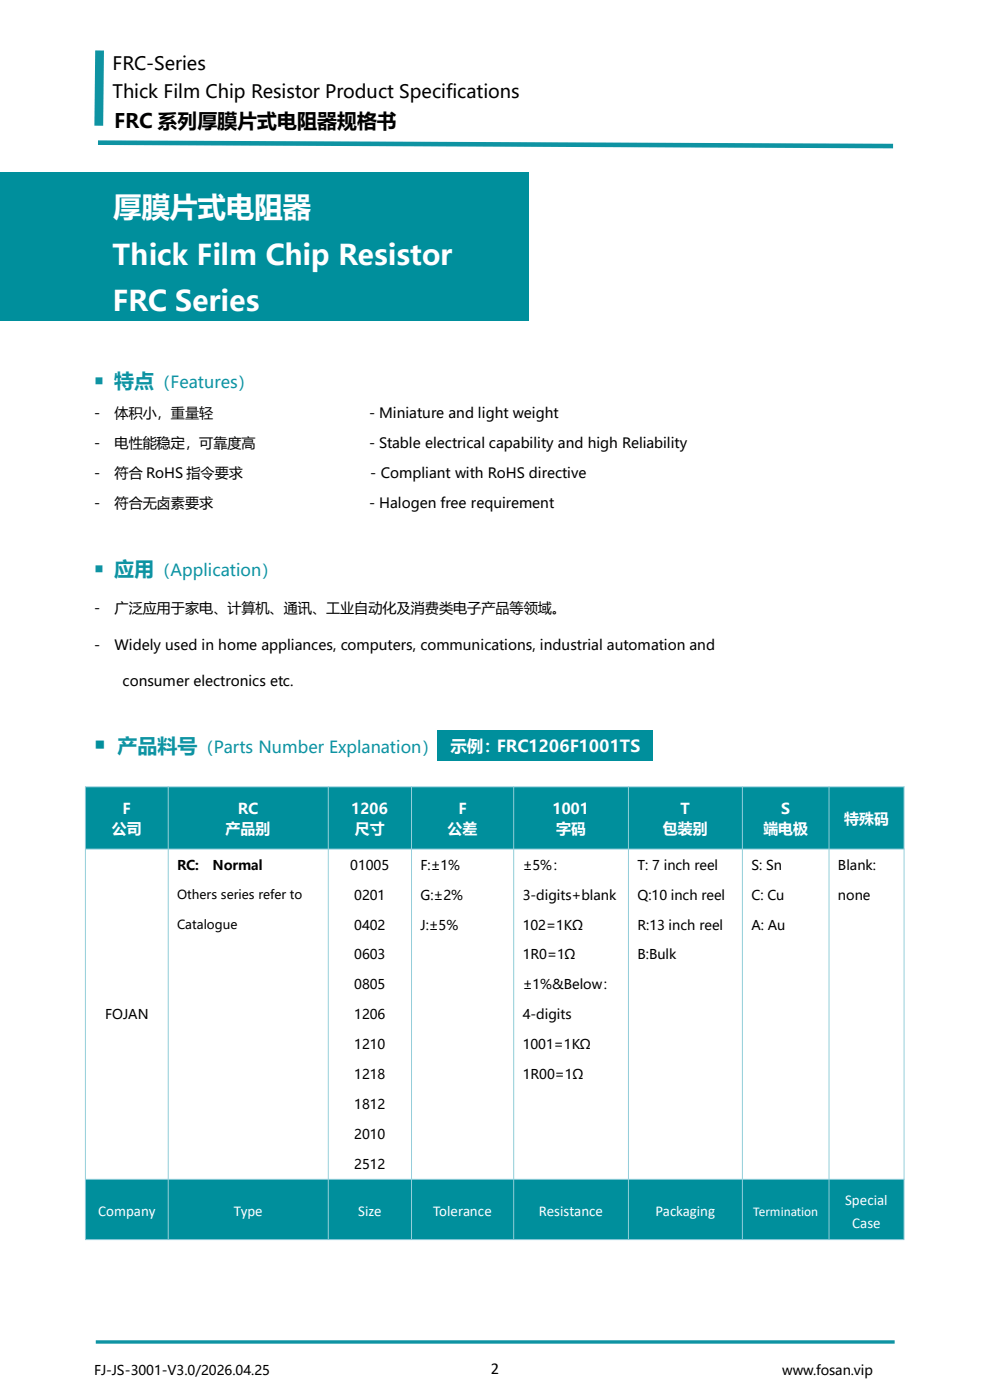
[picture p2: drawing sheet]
<svg xmlns="http://www.w3.org/2000/svg" width="210mm" height="297mm" viewBox="0 0 210 297" stroke-linecap="round" stroke-linejoin="round" font-family="sans-serif">
<defs><g id="words">
<g font-size="6" fill="#fff">
<text x="24" y="46">厚膜片式电阻器</text>
<text x="23.9" y="56.1">Thick Film Chip Resistor</text>
<text x="23.9" y="66">FRC Series</text>
</g>
<text font-size="5" fill="#0d7d8a" x="20" y="159.7">￭</text>
<text font-size="4.2" x="24.2" y="27.2">FRC 系列厚膜片式电阻器规格书</text>
<g font-size="4.2" fill="#0e93a2">
<text x="20" y="82.3">￭ 特点</text>
<text x="20" y="122.3">￭ 应用</text>
<text x="24.9" y="159.6">产品料号</text>
</g>
<g font-size="3.9">
<text x="23.9" y="14.9">FRC-Series</text>
<text x="23.9" y="20.9">Thick Film Chip Resistor Product Specifications</text>
</g>
<g font-size="3.5" fill="#0e93a2">
<text x="32.7" y="82.3">（Features）</text>
<text x="32.7" y="122.3">（Application）</text>
<text x="41.9" y="159.6">（Parts Number Explanation）</text>
</g>
<text font-size="3.5" fill="#fff" x="95.5" y="159.6">示例：FRC1206F1001TS</text>
<text font-size="3.5" x="104.1" y="291.5">2</text>
<g font-size="3.2" fill="#fff">
<text x="26" y="172.6">F</text>
<text x="50.5" y="172.6">RC</text>
<text x="74.5" y="172.6">1206</text>
<text x="97.2" y="172.6">F</text>
<text x="117.2" y="172.6">1001</text>
<text x="144.4" y="172.6">T</text>
<text x="165.7" y="172.6">S</text>
<text x="23.7" y="176.9">公司</text>
<text x="47.8" y="176.9">产品别</text>
<text x="75.3" y="176.9">尺寸</text>
<text x="95" y="176.9">公差</text>
<text x="118" y="176.9">字码</text>
<text x="140.6" y="176.9">包装别</text>
<text x="161.9" y="176.9">端电极</text>
<text x="179.1" y="174.8">特殊码</text>
<text x="179.3" y="255.6">Special</text>
<text x="20.8" y="258">Company</text>
<text x="49.6" y="258">Type</text>
<text x="76" y="258">Size</text>
<text x="91.9" y="258">Tolerance</text>
<text x="114.3" y="258">Resistance</text>
<text x="139" y="258">Packaging</text>
<text x="180.8" y="260.5">Case</text>
</g>
<g font-size="3">
<text x="20" y="88.7">-</text>
<text x="24.3" y="88.7">体积小，重量轻</text>
<text x="78.3" y="88.7">- Miniature and light weight</text>
<text x="20" y="95">-</text>
<text x="24.3" y="95">电性能稳定，可靠度高</text>
<text x="78.3" y="95">- Stable electrical capability and high Reliability</text>
<text x="20" y="101.4">-</text>
<text x="24.3" y="101.4">符合 RoHS 指令要求</text>
<text x="78.5" y="101.4">- Compliant with RoHS directive</text>
<text x="20" y="107.7">-</text>
<text x="24.3" y="107.7">符合无卤素要求</text>
<text x="78.3" y="107.7">- Halogen free requirement</text>
<text x="20" y="130">-</text>
<text x="24.3" y="130">广泛应用于家电、计算机、通讯、工业自动化及消费类电子产品等领域。</text>
<text x="20" y="137.8">-</text>
<text x="24.3" y="137.8">Widely used in home appliances, computers, communications, industrial automation and</text>
<text x="26" y="145.6">consumer electronics etc.</text>
</g>
<g font-size="2.8">
<text x="37.6" y="184.5">RC:</text>
<text x="45" y="184.5">Normal</text>
<text x="74.3" y="184.5">01005</text>
<text x="89.2" y="184.5">F:±1%</text>
<text x="110.9" y="184.5">±5%：</text>
<text x="135.2" y="184.5">T: 7 inch reel</text>
<text x="159.4" y="184.5">S: Sn</text>
<text x="177.8" y="184.5">Blank:</text>
<text x="75.1" y="190.8">0201</text>
<text x="89.2" y="190.8">G:±2%</text>
<text x="110.9" y="190.8">3-digits+blank</text>
<text x="135.2" y="190.8">Q:10 inch reel</text>
<text x="159.4" y="190.8">C: Cu</text>
<text x="177.8" y="190.8">none</text>
<text x="75.1" y="197.2">0402</text>
<text x="89.2" y="197.2">J:±5%</text>
<text x="110.9" y="197.2">102=1KΩ</text>
<text x="135.2" y="197.2">R:13 inch reel</text>
<text x="159.4" y="197.2">A: Au</text>
<text x="75.1" y="203.5">0603</text>
<text x="110.9" y="203.5">1R0=1Ω</text>
<text x="135.2" y="203.5">B:Bulk</text>
<text x="75.1" y="209.9">0805</text>
<text x="110.9" y="209.9">±1%&amp;Below：</text>
<text x="22.3" y="216.2">FOJAN</text>
<text x="75.1" y="216.2">1206</text>
<text x="110.9" y="216.2">4-digits</text>
<text x="75.1" y="222.6">1210</text>
<text x="110.9" y="222.6">1001=1KΩ</text>
<text x="75.1" y="228.9">1218</text>
<text x="110.9" y="228.9">1R00=1Ω</text>
<text x="75.1" y="235.3">1812</text>
<text x="75.1" y="241.6">2010</text>
<text x="75.1" y="248">2512</text>
<text x="20" y="291.6">FJ-JS-3001-V3.0/2026.04.25</text>
<text x="165.9" y="291.6">www.fosan.vip</text>
</g>
<text font-size="2.8" fill="#fff" x="159.8" y="258">Termination</text>
<g font-size="2.6">
<text x="37.6" y="190.8">Others series refer to</text>
<text x="37.6" y="197.1">Catalogue</text>
</g>
</g></defs>
<path d="M20.8 30.3l168.6 .7" fill="none" stroke="#0e93a2" stroke-width=".97" stroke-linecap="butt"/>
<path d="M21.1 10.7l-.1 16" fill="none" stroke="#0e93a2" stroke-width="1.9" stroke-linecap="butt"/>
<path d="M20.3 284.7h169.5" fill="none" stroke="#0e93a3" stroke-width=".72" stroke-linecap="butt"/>
<g fill="#008f9c">
<path d="M0 36.5h112.2v31.6h-112.2z" fill-rule="evenodd"/>
<path d="M18.1 166.9h17.5v13.1h-17.5z" fill-rule="evenodd"/>
<path d="M35.7 166.9h33.9v13.1h-33.9z" fill-rule="evenodd"/>
<path d="M69.6 166.9h17.6v13.1h-17.6z" fill-rule="evenodd"/>
<path d="M87.3 166.9h21.6v13.1h-21.6z" fill-rule="evenodd"/>
<path d="M109 166.9h24.3v13.1h-24.3z" fill-rule="evenodd"/>
<path d="M133.3 166.9h24.1v13.1h-24.1z" fill-rule="evenodd"/>
<path d="M157.5 166.9h18.3v13.1h-18.3z" fill-rule="evenodd"/>
<path d="M175.9 166.9h15.8v13.1h-15.8z" fill-rule="evenodd"/>
</g>
<g fill="#fff">
<path d="M18.1 180.2h17.5v69.9h-17.5z" fill-rule="evenodd"/>
<path d="M35.7 180.2h33.9v69.9h-33.9z" fill-rule="evenodd"/>
<path d="M69.6 180.2h17.6v69.9h-17.6z" fill-rule="evenodd"/>
<path d="M87.3 180.2h21.6v69.9h-21.6z" fill-rule="evenodd"/>
<path d="M109 180.2h24.3v69.9h-24.3z" fill-rule="evenodd"/>
<path d="M133.3 180.2h24.1v69.9h-24.1z" fill-rule="evenodd"/>
<path d="M157.5 180.2h18.3v69.9h-18.3z" fill-rule="evenodd"/>
<path d="M175.9 180.2h15.8v69.9h-15.8z" fill-rule="evenodd"/>
</g>
<g fill="#008f9c">
<path d="M18.1 250.2h17.5v12.7h-17.5z" fill-rule="evenodd"/>
<path d="M35.7 250.2h33.9v12.7h-33.9z" fill-rule="evenodd"/>
<path d="M69.6 250.2h17.6v12.7h-17.6z" fill-rule="evenodd"/>
<path d="M87.3 250.2h21.6v12.7h-21.6z" fill-rule="evenodd"/>
<path d="M109 250.2h24.3v12.7h-24.3z" fill-rule="evenodd"/>
<path d="M133.3 250.2h24.1v12.7h-24.1z" fill-rule="evenodd"/>
<path d="M157.5 250.2h18.3v12.7h-18.3z" fill-rule="evenodd"/>
<path d="M175.9 250.2h15.8v12.7h-15.8z" fill-rule="evenodd"/>
</g>
<g fill="none" stroke="#92cddc" stroke-width=".21">
<path d="M18 166.9h173.9M18.1 166.8v96.1M35.7 166.8v96.1M69.6 166.8v96.1M87.3 166.8v96.1M109 166.8v96.1M133.3 166.8v96.1M157.5 166.8v96.1M175.9 166.8v96.1M191.8 166.8v96.1M18 180.1h173.9M18 250.2h173.9"/>
<path d="M18 263h173.9"/>
</g>
<path d="M92.9 154.8h45.6v6.5h-45.6z" fill-rule="evenodd" fill="#008f9c"/>
<use href="#words"/>
</svg>
